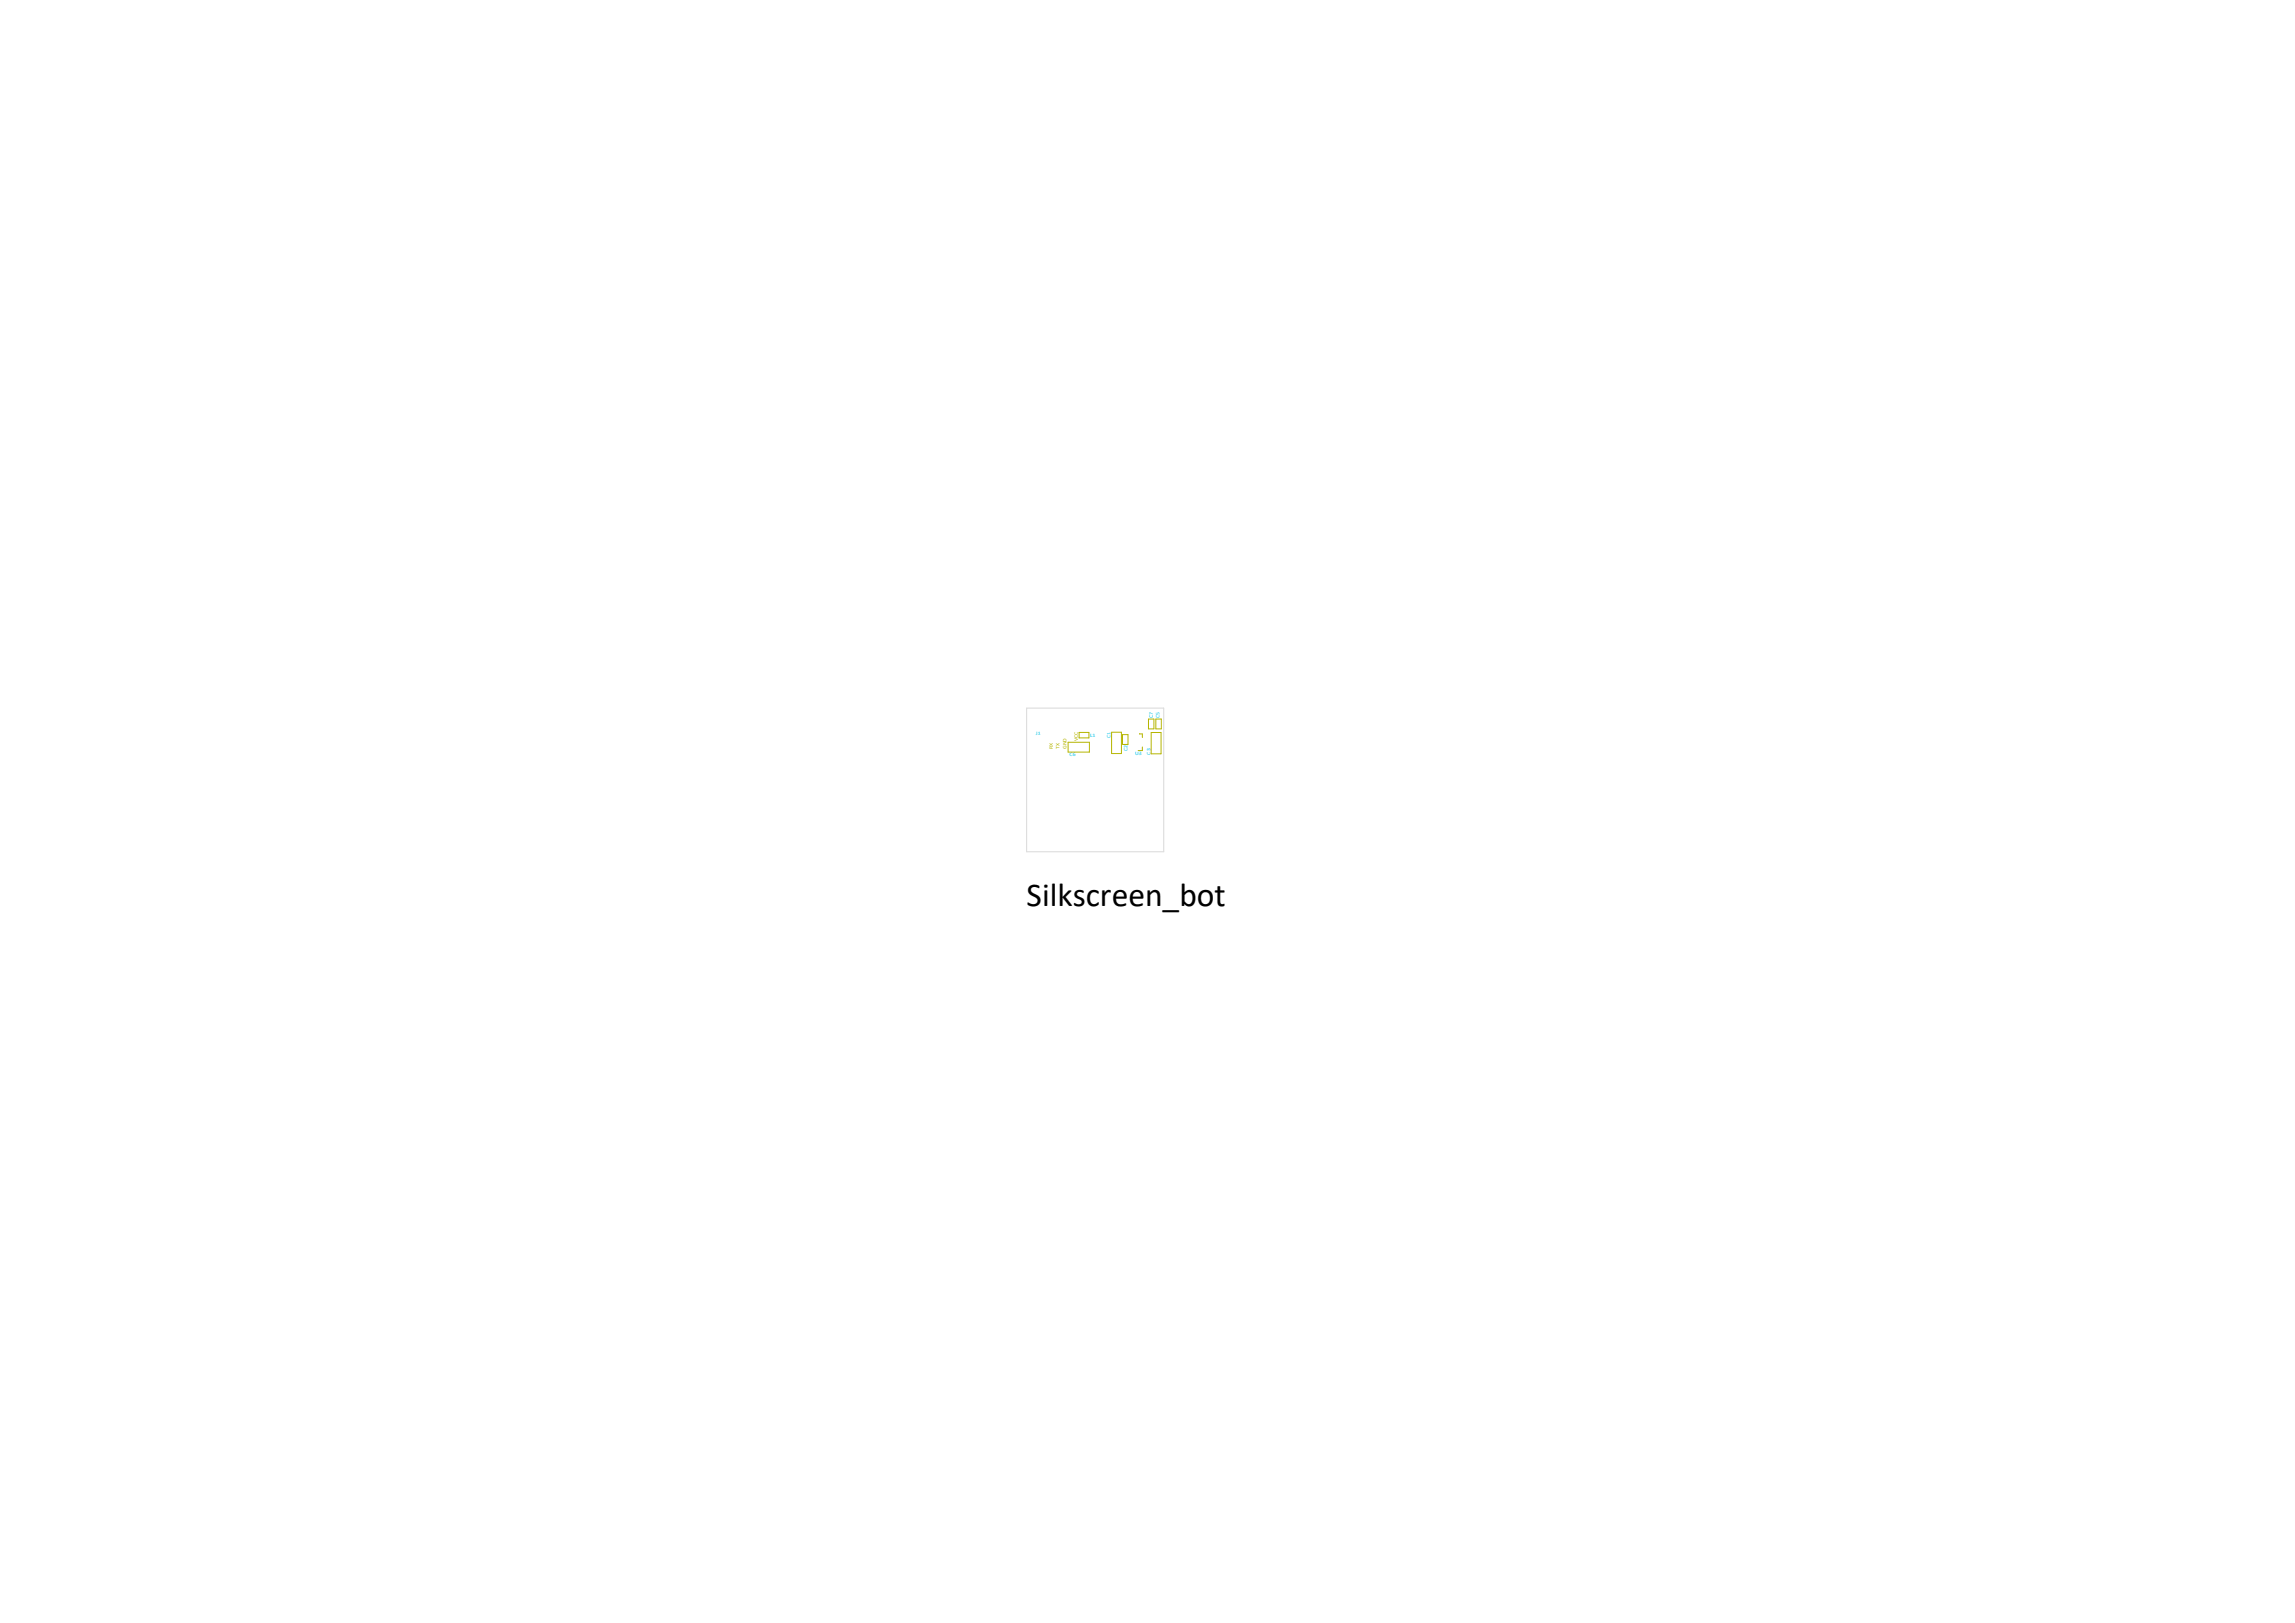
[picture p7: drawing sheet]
<svg xmlns="http://www.w3.org/2000/svg" width="420mm" height="297mm" viewBox="0 0 420 297" stroke-linecap="round" stroke-linejoin="round" font-family="sans-serif">
<defs><g id="words">
<text font-size="6.1" x="188" y="165.9">Silkscreen_bot</text>
<g font-size="1" fill="#01c0e9">
<text x="211.1" y="131.4" transform="rotate(-90 211.1 131.4)">C7</text>
<text x="212.3" y="131.4" transform="rotate(-90 212.3 131.4)">C5</text>
<text x="189.6" y="134.6">J1</text>
<text x="199.6" y="134.8">L1</text>
<text x="203.3" y="135.1" transform="rotate(-90 203.3 135.1)">C1</text>
<text x="206.4" y="137.5" transform="rotate(-90 206.4 137.5)">C2</text>
<text x="195.8" y="138.4">C6</text>
<text x="207.8" y="138.2">U3</text>
<text x="210.7" y="138.1" transform="rotate(-90 210.7 138.1)">C3</text>
</g>
<g font-size="1" fill="#b5b500">
<text x="192.8" y="137.1" transform="rotate(-90 192.8 137.1)">RX</text>
<text x="194" y="137.1" transform="rotate(-90 194 137.1)">TX</text>
<text x="195.3" y="137.1" transform="rotate(-90 195.3 137.1)">GND</text>
<text x="197.3" y="135.7" transform="rotate(-90 197.3 135.7)">VCC</text>
</g>
</g></defs>
<path d="M188 129.6h25.1v26.3h-25.1z" fill="none" stroke="#d9d9d9" stroke-width=".18"/>
<path d="M195.5 135.8h3.9v1.8h-3.9zM197.6 134h1.8v1.1h-1.8zM203.5 134h1.8v3.9h-1.8zM205.5 134.5h1v1.7h-1zM208.6 134.3h.5v.7M209.1 136.7v.7h-.7M210.3 131.6h1v1.8h-1zM210.8 134.1h1.8v3.9h-1.8zM211.6 131.6h1v1.8h-1z" fill="none" stroke="#b5b500" stroke-width=".18"/>
<use href="#words"/>
</svg>
